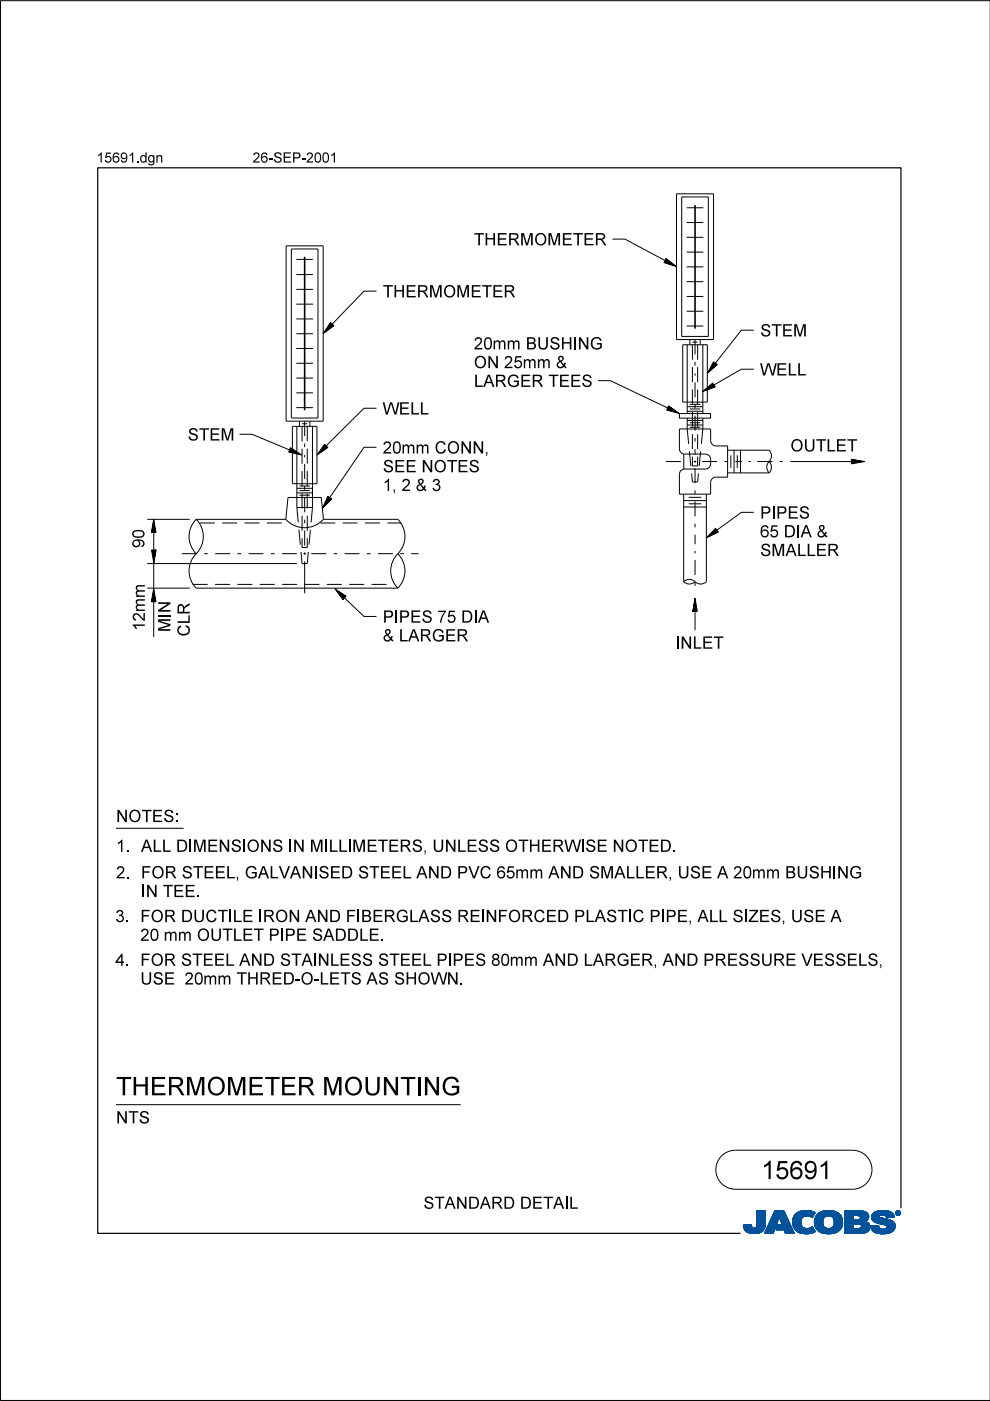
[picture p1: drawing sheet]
<svg xmlns="http://www.w3.org/2000/svg" width="210mm" height="297mm" viewBox="0 0 210 297" stroke-linecap="round" stroke-linejoin="round" font-family="sans-serif">
<defs><g id="words">
<g font-size="4">
<text x="24.6" y="232.2">TH</text>
<text x="31.8" y="232.2">ERM</text>
<text x="43.8" y="232.2">OM</text>
<text x="52.5" y="232.2">ETER M</text>
<text x="72.9" y="232.2">OUN</text>
<text x="89.6" y="232.2">N</text>
<text x="93.5" y="232.2">G</text>
<text x="161.4" y="250">15691</text>
</g>
<g font-size="2.6">
<text x="100.5" y="52">TH</text>
<text x="105.3" y="52">ERM</text>
<text x="113.3" y="52">OM</text>
<text x="119" y="52">ETER</text>
<text x="81.2" y="63.1">TH</text>
<text x="85.9" y="63.1">ERM</text>
<text x="93.9" y="63.1">OM</text>
<text x="99.7" y="63.1">ETER</text>
<text x="161.2" y="71.3">STEM</text>
<text x="100.5" y="74.1">20mm BUSH</text>
<text x="121.5" y="74.1">I</text>
<text x="125" y="74.1">G</text>
<text x="100.5" y="82">LARGER TEES</text>
<text x="100.5" y="78.1">ON</text>
<text x="106.9" y="78.1">25mm &amp;</text>
<text x="161.2" y="79.6">W ELL</text>
<text x="81.2" y="87.9">W ELL</text>
<text x="39.8" y="93.4">STEM</text>
<text x="167.6" y="95.7">OUTLET</text>
<text x="81.2" y="100.1">SEE N</text>
<text x="81.2" y="96.2">20mm CON</text>
<text x="91.9" y="100.1">OTES</text>
<text x="100.1" y="96.2">N</text>
<text x="102.7" y="96.2">,</text>
<text x="81.2" y="104.1">1,2&amp; 3</text>
<text x="161.2" y="113.9">65DI</text>
<text x="161.2" y="110">PI</text>
<text x="164.6" y="110">PES</text>
<text x="169.8" y="113.9">A &amp;</text>
<text x="30.6" y="116.2" transform="rotate(-90 30.6 116.2)">90</text>
<text x="161.2" y="117.9">SM</text>
<text x="166.6" y="117.9">ALLER</text>
<text x="30.7" y="133.7" transform="rotate(-90 30.7 133.7)">12mm</text>
<text x="36.1" y="134" transform="rotate(-90 36.1 134)">MIN</text>
<text x="40.2" y="135" transform="rotate(-90 40.2 135)">CLR</text>
<text x="81.2" y="136">&amp; LARGER</text>
<text x="81.2" y="132">PI</text>
<text x="84.5" y="132">PES 75DI</text>
<text x="101.3" y="132">A</text>
<text x="143.2" y="137.5">I</text>
<text x="146.8" y="137.5">LET</text>
<text x="24.6" y="174.3">N</text>
<text x="27.2" y="174.3">OTES:</text>
<text x="24.6" y="180.6">1. ALLDI</text>
<text x="40.9" y="180.6">M</text>
<text x="43.9" y="180.6">EN</text>
<text x="48.9" y="180.6">SI</text>
<text x="52.3" y="180.6">ON</text>
<text x="62.1" y="180.6">N</text>
<text x="65.7" y="180.6">M</text>
<text x="69.7" y="180.6">L</text>
<text x="74.7" y="180.6">M</text>
<text x="77.7" y="180.6">ETERS,UN</text>
<text x="96.9" y="180.6">LESS OTH</text>
<text x="114.7" y="180.6">ERW I</text>
<text x="124.1" y="180.6">SE N</text>
<text x="132.5" y="180.6">OTED.</text>
<text x="24.6" y="186.2">2. FOR STEEL,GALVAN</text>
<text x="29.9" y="190.2">I</text>
<text x="34.5" y="190.2">TEE.</text>
<text x="66.5" y="186.2">I</text>
<text x="67.5" y="186.2">SED STEELAN</text>
<text x="93.3" y="186.2">D PVC 65mm AN</text>
<text x="121.3" y="186.2">D SM</text>
<text x="130.3" y="186.2">ALLER,USE A 20mm BUSH</text>
<text x="176.4" y="186.2">I</text>
<text x="180" y="186.2">G</text>
<text x="24.4" y="195.5">3. FOR DUCTIE I</text>
<text x="49.3" y="195.5">L</text>
<text x="55.7" y="195.5">RON</text>
<text x="64.7" y="195.5">AN</text>
<text x="69.7" y="195.5">D FI</text>
<text x="76.5" y="195.5">BERGLASS REI</text>
<text x="102.9" y="195.5">N</text>
<text x="105.5" y="195.5">FORCED PLASTI</text>
<text x="134.1" y="195.5">C PI</text>
<text x="141.1" y="195.5">PE,ALLSI</text>
<text x="158.7" y="195.5">ZES,USE A</text>
<text x="29.7" y="199.5">20mm OUTLET PI</text>
<text x="60.3" y="199.5">PE SADDLE.</text>
<text x="24.4" y="204.8">4. FOR STEELAN</text>
<text x="29.7" y="208.7">USE 20mm TH</text>
<text x="54.9" y="208.7">RED-</text>
<text x="55.7" y="204.8">D STAI</text>
<text x="63.7" y="208.7">O- ETS AS SH</text>
<text x="67.3" y="204.8">N</text>
<text x="67.7" y="208.7">L</text>
<text x="69.9" y="204.8">LESS STEELPI</text>
<text x="88.5" y="208.7">OW N</text>
<text x="95.9" y="204.8">PES 80mm AN</text>
<text x="97.3" y="208.7">.</text>
<text x="120.1" y="204.8">D LARGER,AN</text>
<text x="145.5" y="204.8">D PRESSURE VESSELS,</text>
<text x="24.6" y="238.2">N</text>
<text x="27.2" y="238.2">TS</text>
<text x="89.8" y="256.3">STAN</text>
<text x="99.2" y="256.3">DARD DETAI</text>
<text x="120.6" y="256.3">L</text>
</g>
<g font-size="2.2">
<text x="20.5" y="34.5">15691.</text>
<text x="29.6" y="34.5">dgn</text>
<text x="53.6" y="34.5">26-</text>
<text x="57.9" y="34.5">SEP- 001</text>
<text x="64.9" y="34.5">2</text>
</g>
</g></defs>
<g fill="none" stroke="#00539a" stroke-width=".21">
<path d="M157.6 259.8h1.7M157.6 259.9h1.7M157.6 259.9l1.7 .1M157.6 260h1.8M158.1 259.7h1.2M159.3 259.7h-1.7l.1 .7M159.3 259.7h-.9M159.3 259.7l.1 .3M159.4 260l.1 .3M160.4 260l-.2 .3h2M160.5 259.6h1.8M160.5 259.6l-.1 .4"/>
<path d="M160.5 259.7h1.8M160.5 256.7v2.9M160.5 256.9h1.8M160.5 257.5h1.8M160.5 256.7h1.8v2.7M160.5 256.8h1.8M160.5 256.8l1.8 .1M160.5 256.9l1.8 .1M160.5 257h1.8M160.5 257.1h1.8M160.5 257.2h1.8M160.5 257.2l1.8 .1"/>
<path d="M160.5 257.3h1.8M160.5 257.4h1.8M160.5 257.4l1.8 .1M160.5 257.6h1.8M160.5 257.6l1.8 .1M160.5 257.7h1.8M160.5 257.8h1.8M160.5 257.9h1.8M160.5 258h1.8M160.5 258.1h1.8M160.5 258.1l1.8 .1M160.5 258.2h1.8"/>
<path d="M160.5 258.3h1.8M160.5 258.3l1.8 .1M160.5 258.4h1.8M160.5 258.5h1.8M160.5 258.5l1.8 .1M160.5 258.6h1.8M160.5 258.6l1.8 .1M160.5 258.7h1.8M160.5 258.8h1.8M160.5 258.9h1.8M160.5 259h1.8M160.5 259.1h1.8"/>
<path d="M160.5 259.2h1.8M160.5 259.3h1.8M160.5 259.8h1.8M162.2 260h-1.8M162.2 259.9v.3M162.2 259.9h-1.8M162.2 259.8h-1.7M162.3 259.4l-.1 .5M162.3 259.4v-2.7h-1.8v2.9M162.3 259.5h-1.8M162.3 259.6h-1.8M162.3 256.7l-1.8 .1"/>
<path d="M162.3 259.4h-1.8M163.7 258.1h3.1M163.7 258h3.1M163.7 257.9h3M163.8 257.8h2.9M163.8 257.7h2.9M163.8 257.7h2.8M163.9 257.6h2.7M163.9 257.5h2.7M164 257.4h2.5M164 257.3h2.5M164.1 257.2h2.3"/>
<path d="M164.1 257.1h2.3M164.1 257h2.3M164.2 257h2.1M164.2 256.9h2.1M164.2 256.8h2.1M164.3 256.7h1.9l2.2 4.8h-1.9l-.3-.8h-1.7l.4-1h1l-.7-1.7-1.3 3.5h-1.8zM164.5 260h-1.7M164.5 259.9l-1.7 .1M164.5 259.9h-1.7M164.5 259.8l-1.7 .1M164.6 259.8h-1.7M164.6 259.7l-1.7 .1"/>
<path d="M164.6 259.7h-1.7M164.6 259.6h-1.7M164.6 259.5l-1.6 .1M164.7 259.5h-1.7M164.7 259.4l-1.7 .1M164.7 259.4h-1.7M164.7 259.3l-1.6 .1M164.7 259.3h-1.6M164.8 259.2l-1.7 .1M164.8 259.2h-1.7M164.8 259.1l-1.6 .1M164.8 260h2.9"/>
<path d="M164.8 259.1h-1.6M164.8 259.9h2.9M164.8 259l-1.6 .1M164.9 259.9h2.7M164.9 259h-1.7M164.9 259.8h2.7M164.9 258.9h-1.6M164.9 258.8h-1.6M164.9 259.7h2.7M164.9 259.7l-.4 1 3.6 .1M165 258.7h-1.6M165 258.6l-1.6 .1"/>
<path d="M165 258.6h-1.6M165 258.5l-1.6 .1M165 258.5h-1.6M165.1 258.4l-1.6 .1M165.1 258.4h-1.6M165.1 258.3l-1.6 .1M165.1 258.3h-1.6M165.1 258.2l-1.5 .1M165.1 258.2h-1.5M165.2 258.1l-1.6 .1M165.2 258.1h-1.6M165.2 258l.7 1.7h-1"/>
<path d="M165.2 258l.7 1.7M165.3 258.1h1.5M165.3 258.1l1.6 .1M165.3 258.2h1.6M165.3 258.2l1.6 .1M165.3 258.3h1.6M165.4 258.3l1.6 .1M165.4 258.4h1.6M165.4 258.4l1.6 .1M165.4 258.5h1.6M165.4 258.5l1.7 .1M165.4 258.6h1.7"/>
<path d="M165.5 258.6l1.6 .1M165.5 258.7h1.6M165.5 258.8h1.7M165.5 258.9h1.7M165.6 258.9h1.6M165.6 259h1.7M165.6 259l1.7 .1M165.6 259.1h1.7M165.6 259.1l1.7 .1M165.7 259.2h1.7M165.7 259.2l1.7 .1M165.7 259.3h1.7"/>
<path d="M165.7 259.3l1.7 .1M165.7 259.4h1.7M165.8 259.4l1.7 .1M165.8 259.5h1.7M165.8 259.5l1.7 .1M165.8 259.6h1.7M166.2 256.7l2.2 4.8M166.2 256.8l-1.9-.1-2.2 4.8h1.8l1.3-3.5M168 258.9l.4 1.5M168 258.9h1.8M168 259h1.8M168 259.1h1.8"/>
<path d="M168 259.2h1.8M168 259.2l1.8 .1M168 259.3h1.8M168 259.3l1.8 .1M168.1 259.4h1.8M168.1 259.5h1.7M168.1 259.4l1.7 .1M168.1 259.5l1.8 .1M168.1 259.6h1.8M168.1 259.7h1.8M168.1 259.7l1.8 .1M168.1 259.8h1.8"/>
<path d="M168.1 259.8l1.8 .1M168.2 260h1.8M168.2 259.9h1.8M168.3 258l-.3 .9M168.9 257.3l-.6 .7M169.1 257.1h3.6M169.2 257h3.4M169.4 256.9h3.1M169.5 256.9h2.9M169.8 256.8h2.4M169.8 259.1a1.33 1.33 0 0 0 .8 1.4 1.33 1.33 0 0 0 1.5-.3l.2-.1M169.8 259.1h-1.8"/>
<path d="M169.8 259l-1.8 .1M169.9 258.8l-1.9 .1M169.9 258.8h-1.9M169.9 258.7h-1.9M169.9 258.6h-1.8M169.9 258.6l-1.9 .1M169.9 258.5l-1.8 .1M169.9 258.5h-1.8M169.9 258.4l-1.8 .1M170 258.4h-1.9M170 258.4l-.2 .7M170 258.3l-1.8 .1"/>
<path d="M170 258.3h-1.8M170 258.2l-1.8 .1M170.1 258.2h-1.9M170.1 258.1l-.1 .3M170.1 258.1l-1.9 .1M170.2 258.1h-2M170.3 258h-2.1M170.3 256.7l-1.4 .5M170.3 256.7h1.5M170.3 256.7a4 4 0 0 1 2.5 .4M170.4 258h-2.1M170.4 257.9h-2.1"/>
<path d="M170.6 257.8l-2.3 .1M170.6 257.9l-.5 .2M170.8 257.8h-2.5M171.4 257.8h1M171.5 256.7l-1.7 .1M171.5 256.7l.6 .1M171.7 257.8h.7M171.8 257.9h.6M171.9 258h.4M172.1 258.1h.2M172.2 258.1h.1M172.3 258h-.3"/>
<path d="M172.4 257.7l-4 .1M172.5 257.7h-4.1M172.5 257.6l-4 .1M172.5 257.6h-4M172.6 257h-3.3M172.6 257.5l-4.1 .1M172.6 257.5h-4M172.6 257.4l-4 .1M172.7 257.4h-4M172.7 259h1.8M172.7 259.2h1.8M172.7 259.3h1.8"/>
<path d="M172.7 259.3l1.8 .1M172.7 259.4h1.8M172.7 257.3l-3.9 .1M172.7 259.5h1.8M172.7 259.5l1.8 .1M172.7 259.6h1.8M172.7 259.7h1.8M172.7 258.6h1.8M172.7 257.3h-3.9M172.8 259.8h1.8M172.8 257.2l-3.9 .1M172.8 259.9h1.8"/>
<path d="M172.8 259.9l.3 .6M172.8 259.8l1.8 .1M172.8 259.9l1.8 .1M172.8 257.2h-3.9M172.8 260h1.8M172.8 257.1l-.6 1.1a1.75 1.75 0 0 0-1.6-.3M172.9 257.1l-3.9 .1M173 257.8h2.3M173 257.8l-.3 1.3h1.8M173 257.8h5.3M173.1 257.7h5.2M173.1 257.7h5.1"/>
<path d="M173.1 257.6h5.1M173.2 257.6h4.9M173.2 257.5h4.8M173.4 257.4h4.6M173.4 257.4h4.5M173.5 257.3h4.4M173.6 257.2l4.2 .1M173.6 257.2h4.1M173.7 257.1l4 .1M173.8 257.1h3.8M173.9 257h3.5M174 257h3.3"/>
<path d="M174.1 256.9h3.2M174.2 256.9h2.8M174.4 256.8h2.6M174.5 259h-1.8M174.5 259.2a1.15 1.15 0 0 0 1.3 1.3M174.5 259.2l-1.8-.1 .1 .8M174.5 258.9l-1.8 .1M174.5 258.9h-1.8M174.5 258.8l-1.8 .1M174.5 258.7l-1.8 .1M174.5 258.7h-1.8M174.5 258.6l-1.8 .1"/>
<path d="M174.5 258.5l-1.8 .1M174.6 258.5h-1.9M174.6 256.8h1.9M174.6 258.4l-.1 .8M174.6 258.4h-1.8M174.6 258.4l-1.9 .1M174.6 258.3l-1.8 .1M174.6 258.3h-1.8M174.7 258.2h-1.9M174.7 258.1l-.1 .3M174.8 258.1l-2 .1M174.8 258.1h-1.9"/>
<path d="M174.9 256.7a3.2 3.2 0 0 1 3.6 1.4l.1 .8-.1 1.1M174.9 258l-1.9 .1M175 258h-2M175.1 257.9l-.4 .2M175.1 257.9h-2.1M175.2 257.9h-2.2M175.3 257.8l-.2 .1M175.5 256.7h.7M175.7 257.8h-.4M175.7 257.8l.6 .1M176 257.8h2.4M176.2 257.9h2.2"/>
<path d="M176.3 257.9l.5 .5M176.4 258h2M176.4 256.7h-1.5a2.68 2.68 0 0 0-1.9 1.1M176.5 258l2 .1M176.5 258.1h2M176.6 258.1h1.9M176.6 258.2h1.9M176.7 258.2l1.8 .1M176.7 258.3h1.8M176.7 258.3l1.9 .1M176.7 259.9h1.8M176.7 258.4h1.9"/>
<path d="M176.8 258.4l.1 .5M176.8 258.4l1.8 .1M176.8 258.5h1.8M176.8 258.6h1.8M176.9 259.4h1.8M176.9 259.2l1.8 .1M176.9 259.1h1.8M176.9 259.2h1.8M176.9 258.9v.3M176.9 259.2a1.11 1.11 0 0 1-1.1 1.3M176.9 259h1.8M176.9 258.9h1.8"/>
<path d="M176.9 258.8h1.7M176.9 258.8l1.8 .1M176.9 258.7h1.7M176.9 259.3h1.8M176.9 259.3l1.8 .1M178 257.4l-4.7 .1M178.4 257.9h-2.1l.5 .5M178.5 259.7l-1.7 .1M178.5 259.8l-1.8 .1M178.5 259.8h-1.7M178.5 260l-.2 .5M178.5 259.9l-1.8 .1"/>
<path d="M178.5 260h-1.8M178.6 259.7h-1.8M178.6 258.5l-1.8 .1M178.6 259.6h-1.8M178.6 259.5l-1.8 .1M178.6 259.5h-1.8M178.7 259.4h-1.8M179.1 259.7h1.8M179.1 259.5h5.2M179.1 256.9h4.4M179.1 257.5h5M179.1 256.8h4"/>
<path d="M179.1 256.8h3.4M179.1 257h4.5M179.1 257.1h4.7M179.1 257.1l4.7 .1M179.1 257.2h4.8M179.1 257.2l4.8 .1M179.1 257.3h4.8M179.1 257.3l4.9 .1M179.1 257.4h4.9M179.1 257.4l5 .1M179.1 257.6h5M179.1 257.6l5 .1"/>
<path d="M179.1 257.7h5M179.1 257.7l1.8 .1M179.1 257.8h1.8M179.1 257.9h1.8M179.1 258h1.8M179.1 258.1h1.8M179.1 258.2h1.8M179.1 258.3h1.8M179.1 258.4h1.8M179.1 258.5h1.8M179.1 258.5l1.8 .1M179.1 258.6h4.8"/>
<path d="M179.1 258.7h4.7M179.1 258.7h4.6M179.1 258.8h4.5M179.1 258.9h4.5M179.1 258.9h4.3M179.1 259h4.4M179.1 259l4.5 .1M179.1 259.1h4.6M179.1 259.1l4.7 .1M179.1 259.2h4.8M179.1 259.2l4.9 .1M179.1 259.3h5"/>
<path d="M179.1 259.3l5.1 .1M179.1 259.4h5.1M179.1 259.4l5.1 .1M179.1 259.5l1.8 .1M179.1 259.6h1.8M179.1 259.8h1.8M179.1 259.9h1.8M179.1 260h1.8M180.9 257.7v.9M181.8 259.5h-.9v1v-1M181.8 259.5h.2M181.8 259.5l.8 .3"/>
<path d="M182.1 257.7l2.1 .1M182.2 257.8h2M182.2 259.5l2.1 .1M182.3 258.5h1.7M182.3 258.5l-1.4 .1M182.3 257.9h1.9M182.4 257.9h1.8M182.4 257.9v.1M182.4 257.9l-.4-.2h-1.1v.9M182.4 258h1.8M182.4 258v.3M182.4 258.3l-.1 .2"/>
<path d="M182.4 259.6h1.9M182.4 258.1h1.8M182.4 258.1l1.8 .1M182.4 258.2h1.8M182.5 259.7h1.9M182.5 256.9l1.1 .1M182.5 259.7l1.9 .1M182.6 259.8h1.8M182.6 259.8v.4l-.2 .2M182.7 259.9h1.7M182.9 256.8h-3.8v4.7M183.3 256.9l-4.2-.1v4.7"/>
<path d="M183.6 257l.4 .4M183.9 259.2l.2 .2M184 258.5l-2.1 .1M184 258.5h-1.8M184 257.4l.1 .2M184.1 258.4l-.8 .6 .6 .2M184.1 258.4h-1.8M184.1 258.3l-1.7 .1M184.1 258.3h-1.7M184.1 257.6l.1 .6M184.1 258.2l-1.7 .1M184.1 259.4l.3 .5v.6"/>
<path d="M184.2 258.2l-.1 .2M184.2 258h-1.8M184.4 259.9h-1.7M184.5 260h-1.8M184.6 259.9v.2M184.6 259.9h1.7M184.6 260h1.7M184.8 258.1h1.7M184.8 258l.2 .7M184.8 258h1.7M184.8 258.3h2.5M184.8 258.3l2.8 .1"/>
<path d="M184.8 258.1l1.8 .1M184.8 258.2h2M184.8 258.4h3M184.8 258.4l3.2 .1M184.9 258.2l2.1 .1M184.9 257.6h4.6M184.9 258.5h3.4M184.9 258.5l3.6 .1M184.9 258.6h3.7M184.9 257.5h4.5M185 257.5h4.4M185 258.6l3.7 .1"/>
<path d="M185 258.7h3.9M185 258.7l.6 .4M185 257.4h4.3M185 257.4h4.4M185.1 258.7l3.9 .1M185.1 258.8h.7M185.1 257.3h4.1M185.2 258.9h.6M185.2 258.9l4.1 .1M185.3 257.2h3.9M185.3 259h4M185.3 257.1l3.8 .1"/>
<path d="M185.4 257.1h3.7M185.4 259l4 .1M185.5 257h3.5M185.5 259.1h4M185.6 259.1l3.9 .1M185.6 259.1l.5 .2M185.7 259.2h3.9M185.7 256.9h3M185.8 259.2l3.8 .1M185.8 258.9h3.4M185.9 258.8h3.2M185.9 256.8h2.7"/>
<path d="M185.9 256.8l-.8 .5-.3 .7M185.9 256.8l.7-.1a3.3 3.3 0 0 1 2.7 .6h-4.2M186 259.3h3.6M186.1 256.8h2.3M186.1 259.4h3.6M186.1 259.3l1.5 .4 .4 .2M186.3 259.8l-.5 .1M186.3 259.8l-1.7 .1M186.3 259.8v.3M186.3 259.4h3.4M186.4 257.9h-1.6M186.4 257.9l.1 .1"/>
<path d="M186.5 257.9h-1.7M186.5 257.8h-1.7M186.5 258v.1M186.5 257.8l-.1 .1M186.5 257.7h-1.6M186.5 259.4l3.2 .1M186.5 258.1l.1 .1M186.6 257.6l-1.7 .1M186.6 258.2l.4 .1M186.7 256.7h.8M186.7 259.5h3M186.9 257.6h-2"/>
<path d="M186.9 259.5l2.9 .1M187 258.3l1.7 .4 .9 .6M187.2 259.6h2.6M187.4 259.7h2.4M187.4 257.6h2.1M187.6 257.6l1.9 .1M187.6 259.7h2.2M187.6 257.7h2M187.7 257.7a1.07 1.07 0 0 0-1.2 .1M187.7 257.7l.1 .1M187.7 257.8h1.9M187.8 257.8h1.7"/>
<path d="M187.8 256.7h-1.3M187.8 257.8l.1 .4 1.1-.1M187.8 257.9h1.7M187.8 257.9h1.8M187.9 258h1.7M187.9 258l1.7 .1M187.9 258.1h1.7M187.9 259.9h1.9M188 259.9l.1 .2M188 260h1.8M188.1 257h-2.6M188.2 257h.6"/>
<path d="M188.7 256.9h-2.9M189.3 257.3l.3 .8-1.7 .1M189.6 259.3l.2 .4v.6M189.8 259.9l-1.8 .1M189.8 259.8h-2.1M189.8 259.8h-1.9M189.9 257.2v.1M189.9 257.1h.1M189.9 257.2h.1M189.9 257.3h.1M189.9 257.3l.2 .3M190 257.4h.1"/>
<path d="M190 257.4l.1 .1M190 257.5h.2M190 257.2v.1M190 257.2l.2 .3M190 257.3l.2 .2M190 257.1h-.1M190 257h-.1M190.1 257h-.2M190.1 257.5l.2 .1M190.1 256.9h-.1M190.1 257.6h.6M190.2 256.8l-.1 .1"/>
<path d="M190.2 257.5l.2 .1M190.2 257.5l-.1 .1M190.2 257.6h.4M190.2 256.9h.4M190.2 256.9h.4l-.1 .3 .2 .3-.3-.3-.2 .3zM190.2 256.9v.6l.1-.3 .3 .3M190.2 257h.4M190.2 257.1h.1M190.2 257.1h.5M190.2 257.2h.5M190.2 257.2l.3 .1M190.2 257.3h.1"/>
<path d="M190.2 257.4h.1M190.2 257.4l.1 .1M190.2 256.8h-.1M190.3 257h.2v.1l-.2 .1zM190.3 257v.2M190.3 257h-.1M190.4 257.2l.2 .3M190.4 257.6h.1M190.4 256.8h-.2l-.2 .4M190.4 256.7a.5 .5 0 0 1 .5 .5 .5 .5 0 0 1-.5 .5M190.4 256.8l.4 .2v.2M190.4 256.7a.5 .5 0 0 0-.5 .5 .5 .5 0 0 0 .5 .5l-.3-.1"/>
<path d="M190.4 256.8l.3 .1 .1 .3M190.4 256.7l-.4 .2-.1 .3M190.4 256.7v.1M190.4 257.6v.1M190.4 256.7l.3 .1 .2 .4M190.4 257h-.1l.1 .2M190.4 257l.2 .1-.2 .1M190.4 257h.1M190.5 257.3h.1M190.5 257.3l.1 .1M190.5 257.2l.2 .3M190.5 257.4h.1"/>
<path d="M190.5 257.1h.2M190.5 257.4l.2 .1M190.5 257l-.1 .2M190.5 256.7h-.3M190.6 257.5h.2M190.6 256.8h.1M190.6 257.1l-.1 .1M190.7 257.1h-.1M190.7 257.1l-.2 .1M190.7 257.1l-.5-.2v.6l.1-.3M190.7 257h-.1M190.7 256.8l.1 .1"/>
<path d="M190.7 256.8h-.6M190.7 256.9h.2M190.8 257h.1M190.8 257.6h-.2M190.8 257.2v.2l-.4 .2M190.8 257.2l-.1 .3-.3 .1M190.8 257.1h.1M190.8 257.2h.1M190.9 257.4l-.2 .1M190.9 257.4h-.1M190.9 257.3l-.1 .1M190.9 257.3h-.1"/>
<path d="M190.9 257.2h.1M190.9 257.2l-.1 .3-.4 .2M190.9 257.1h-.1M157.7 260.1h1.7M157.7 260l1.7 .1M157.7 260.2h1.8M157.7 260.2l1.8 .1M157.7 260.3h1.8M157.7 260.3l1.9 .1M157.7 260.4h4.4M157.7 260.4l.4 .5M157.7 260.4l4.4 .1"/>
<path d="M157.8 260.5h4.3M157.8 260.6h4.3M157.8 260.7h4.2M157.9 260.7h4.1M157.9 260.8h4M158 260.8h3.9M158 260.9h3.9M158.1 260.9h3.3M158.1 261h3.6M158.2 261h3.5M158.3 261.1h3.2M158.4 261.2h3.1"/>
<path d="M158.5 261.2h2.9M158.6 261.3h2.7M158.7 261.4h2.4M158.8 261.4h2.1M159.1 261.5h1.6M159.5 260.3l.3 .1 .4-.1M159.7 261.5h.7M160.9 261.4h.1M161.5 260.9h.2M161.6 261.1h-3.3M162.1 260.3l-2 .1M162.2 260.2l-1.9 .1"/>
<path d="M162.2 260.2a2.25 2.25 0 0 1-2.8 1.3l-.9-.2-.4-.4M162.2 260.2h-1.9M162.2 260.1l-1.8 .1M162.2 260.1h-1.8M162.2 260l-1.8 .1M164 261.4h-1.9M164 261.3l-1.9 .1M164 261.3h-1.8M164 261.2l-1.8 .1M164 261.2h-1.8M164.1 261.1l-1.9 .1M164.1 261.1h-1.8"/>
<path d="M164.1 261l-1.8 .1M164.1 261h-1.8M164.1 260.9l-1.8 .1M164.2 260.9h-1.8M164.2 260.8l-1.8 .1M164.2 260.8h-1.8M164.2 260.7l-1.8 .1M164.2 260.7h-1.7M164.2 260.6l-1.7 .1M164.3 260.6h-1.8M164.3 260.5h-1.8M164.3 260.4l-1.7 .1"/>
<path d="M164.3 260.4h-1.7M164.3 260.3l-1.7 .1M164.4 260.3h-1.8M164.4 260.2l-1.7 .1M164.4 260.2h-1.7M164.4 260.1l-1.7 .1M164.4 260.1h-1.7M164.5 260l-1.8 .1M164.5 260.7h3.5M164.6 260.7h3.4M164.6 260.6h3.4M164.6 260.5h3.4"/>
<path d="M164.6 260.5h3.3M164.6 260.4h3.3M164.7 260.4h3.2M164.7 260.3h3.2M164.7 260.3h3.1M164.7 260.2h3.1M164.8 260.1h3M164.8 260.1h2.9M166.3 260.8h1.8M166.3 260.8l1.8 .1M166.3 260.9h1.8M166.3 260.9l1.8 .1"/>
<path d="M166.3 261h1.9M166.3 261l1.9 .1M166.4 261.1h1.8M166.4 261.1l1.8 .1M166.4 261.2h1.9M166.4 261.2l1.9 .1M166.4 261.3h1.9M166.5 261.3l1.8 .1M166.5 261.4h1.9M166.5 261.5h1.9M166.5 261.5l-.3-.8 .3 .8h1.9M168.2 260l1.9 .1"/>
<path d="M168.2 260.1h1.9M168.2 260.1l1.9 .1M168.2 260.2h2M168.3 260.2l2 .1M168.3 260.3h2.1M168.3 260.3l2.2 .1M168.3 260.4h2.5M168.4 260.4l.6 .7M168.4 260.4l4.1 .1M168.5 260.5h4M168.5 260.6h4M168.6 260.7h4"/>
<path d="M168.6 260.7l4 .1M168.7 260.8h3.9M168.7 260.8l4 .1M168.8 260.9h3.9M168.9 260.9l3.8 .1M168.9 261h3.9M169 261l3.8 .1M169 261.1h3.9M169 261.1a4.2 4.2 0 0 0 3.8 0M169.1 261.1h3.8M169.2 261.2h3.5M169.3 261.3h3.2"/>
<path d="M169.5 261.4h2.8M169.6 261.4h2.6M170 261.5h2M170.6 261.6h.4M171.5 260.4h.9M171.6 260.4h.8M171.8 261.5h-1.5M171.8 260.3h.6M172 260.3h.3M172 260.2h.3M172.1 260.2h.2M172.2 260.1h.1"/>
<path d="M172.3 260.1l.6 1M172.6 261.2l-3.3 .1M172.8 260.1h1.9M172.9 260.1l1.9 .1M172.9 260.2h1.9M172.9 260.2l2 .1M172.9 260.3h2.2M173 260.3l2.1 .1M173 260.4h2.4M173 260.4h5.3M173.1 260.5h5.2M173.1 260.5l.7 .6 .8 .4"/>
<path d="M173.1 260.6h5.2M173.2 260.6h5M173.3 260.7h4.9M173.3 260.7h4.8M173.3 260.8h4.7M173.4 260.9h4.5M173.5 260.9h4.4M173.5 261h4.3M173.6 261h4.2M173.7 261.1h4M173.8 261.1h3.8M173.8 261.2h3.7"/>
<path d="M174 261.2h3.4M174.2 261.4h2.9M174.3 261.4h2.7M175.1 261.5h1.4M175.3 261.6h.4M176.6 260.2h1.9M177 261.4l-1 .2-1.4-.1h2.2M177.3 261.3h-3.3M178.1 260.8h-4.8M178.3 260.5l-.6 .6-.7 .3M178.3 260.4h-2.2M178.4 260.3l-2.2 .1"/>
<path d="M178.4 260.3h-2l-.6 .2M178.5 260.2l-2.1 .1M178.5 260.2h-2M178.5 260.1h-1.9M178.5 260l-1.9 .1M179.1 261.5h3.4M179.1 260.1h1.8M179.1 260.1l1.8 .1M179.1 260.2h1.8M179.1 260.2l1.8 .1M179.1 260.3h1.8M179.1 260.4h1.8"/>
<path d="M182.3 260.4h2.1M182.4 260.4h2M182.4 260.4l-.6 .1M183.1 261.4l-4 .1M183.4 261.3l-4.3 .1M183.5 261.3h-4.4M183.7 261.3h-.1M183.7 261.2l-4.6 .1M183.8 261.2h-4.7M183.9 261.1l-4.8 .1M184 261.1h-4.9M184 261l-4.9 .1"/>
<path d="M184.1 261l-.8 .4-1.1 .1M184.1 261h-5M184.1 260.9l-5 .1M184.2 260.9h-5.1M184.2 260.8l-5.1 .1M184.3 260.8h-5.2M184.3 260.7l-5.2 .1M184.3 260.7h-5.2M184.4 260.6l-5.3 .1M184.4 260.6h-5.3M184.4 260.5h-5.3M184.4 260.5l-.3 .5"/>
<path d="M184.4 260.4l-5.3 .1M184.5 260l-1.8 .1M184.5 260.2l-2 .1M184.5 260.3h-2M184.5 260.1h-1.9M184.5 260.2h-1.9M184.6 260l1.7 .1M184.6 260.1l.1 .3M184.6 260.1h1.8M184.6 260.2h1.8M184.6 260.1l1.8 .1M184.6 260.2l1.8 .1"/>
<path d="M184.7 260.3h1.8M184.7 260.3l1.8 .1M184.7 260.4a2.52 2.52 0 0 0 2.7 1.2M184.7 260.4h1.9M184.7 260.5h2M184.7 260.5h2.1M184.8 260.6h2.1M184.8 260.6h4.8M184.8 260.7h4.7M184.9 260.8h4.6M184.9 260.8h4.5M185 260.9h4.4"/>
<path d="M185.1 260.9h4.3M185.1 261h4.3M185.2 261.1h4M185.2 261.1h3.9M185.3 261.2h3.7M185.4 261.2h3.5M185.5 261.3h3.4M185.7 261.3h3.1M185.8 261.4h2.7M185.9 261.5h2.4M186.3 260.1a1.08 1.08 0 0 0 1.4 .5M186.4 261.5h1.6"/>
<path d="M186.6 261.6h.9M188 260.4h1.8M188 260.4l-.3 .2M188.1 260.3h1.7M188.1 260.1l-.1 .3M188.1 260.2h1.7M188.3 261.5l-.9 .1M188.9 261.3l-.6 .2M189.3 261.1h-4.1M189.4 260.9l-.5 .4M189.6 260.7h-4.8M189.7 260.6h-2"/>
<path d="M189.7 260.5h-1.9M189.7 260.5h-1.8M189.7 260.4h-1.7M189.7 260.3h-1.6M189.8 260.2h-1.7M189.8 260.3l-.4 .6M189.8 260.1h-1.7M189.8 260h-1.7"/>
<circle cx="190.4" cy="257.2" r=".51"/>
<circle cx="190.4" cy="257.2" r=".42"/>
</g>
<g fill="none" stroke="#000" stroke-width=".21">
<path d="M210 .1h-209.9v296.8h209.9M60.7 52.1h7.8v37.2h-7.8zM61.8 52.8h5.6v35.8h-5.6zM62.8 55h3.6M62.8 58.2h3.6M129.9 50.7h2.6l9.1 4.9-.3-.1 .1-.2 .6 .5-.8-.3 .2-.4 1.1 .9-1.4-.5 .2-.6 1.6 1.3-2-.6 .3-.8 2.2 1.7-2.6-.8 .4-.9M143.4 41.1h7.9v30.9h-7.9zM144.5 41.8h5.7v29.5h-5.7zM145.6 59.7h3.5M145.6 56.6h3.5M145.6 53.5h3.5M145.6 50.3h3.5"/>
<path d="M145.6 47.2h3.5M145.6 44.1h3.5M62.8 77h3.6M62.8 73.9h3.6M62.8 70.8h3.6M62.8 67.6h3.6M62.8 64.5h3.6M62.8 61.4h3.6M70.4 68.7l-.4 .5 .1-.2 .2 .1-.7 .4 .5-.7 .3 .3-1.1 .8 .8-1.2 .6 .4-1.7 1.2 1.1-1.8 .7 .6-2.3 1.6 1.6-2.3 .7 .7M79.8 61.7h-2.6l-6.8 7M144.8 73.1h5.2v12.2h-5.2zM145.6 69.1h3.5"/>
<path d="M145.6 66h3.5M145.6 62.9h3.5M145.7 73.1v14.6M146.3 72v1.1M146.8 72.5h1.1M147.4 79.2v.5M148.5 72v1.1M149 73.1v14.6M159.8 70h-2.6l-6 7.6 .2-.3 .2 .1-.6 .5 .4-.8 .3 .3-1 .9 .7-1.3 .5 .3-1.5 1.4 .9-1.8 .8 .4-2.1 1.9 1.3-2.5 .8 .6M159.8 78.3h-2.6l-6.4 3.7 .2-.2 .1 .1-.7 .3 .6-.6 .3 .4-1.4 .5 1.2-.9 .4 .4-2 .7 1.6-1.3 .5 .7-2.6 .9 2.1-1.8 .5 .9M50.8 92.1h2.6l8.6 3.6-.2-.1v-.2l.7 .4-.9-.2 .1-.3 1.2 .7-1.4-.3 .1-.6 1.8 1.1-2.1-.4 .3-.9 2.3 1.6-2.7-.7 .4-.9M62 90.4h5.2v12.2h-5.2z"/>
<path d="M62.8 86.4h3.6M62.8 83.3h3.6M62.8 80.2h3.6M62.9 90.4v17.2h3.4v-17.2M63.5 89.3v1.1M64 89.8h1.1M65.7 89.3v1.1M69.2 94.5l-.5 .5 .1-.2 .2 .1-.7 .4 .5-.7 .4 .3-1.2 .8 .8-1.2 .6 .4-1.8 1.2 1.2-1.7 .7 .5-2.3 1.6 1.6-2.3 .7 .7M79.8 86.6h-2.6l-8 7.9M79.8 94.8h-2.6l-7.7 11.3 .1-.3 .2 .1-.5 .6 .3-.8 .4 .2-1 1 .6-1.3 .6 .2-1.5 1.5 .9-1.9 .7 .4-2 2 1.2-2.6 .8 .6M126.8 80.7h2.6l12.8 6.1-.3-.1v-.2l.7 .5-.8-.2 .1-.4 1.2 .8-1.4-.4 .1-.6 1.7 1.2-2-.5 .3-.8 2.2 1.6-2.6-.8 .4-.8M144 90.9h6.7v2.5a1.11 1.11 0 0 0 1.1 1.1h2.5v6.7h-2.5a1.11 1.11 0 0 0-1.1 1.1v2.5h-6.7l.1-4.3a1.1 1.1 0 0 1 1.1-1.1h4.4a1.1 1.1 0 0 0 1.1-1.1 1.72 1.72 0 0 0-.5-1.8l-.6-.2h-4.4a1.1 1.1 0 0 1-1.2-1.1z"/>
<path d="M144 87.7h6.7v1h-6.7zM145 96.2v3.2M145.7 86.2h3.3M145.7 87.2h3.3M145.7 89.1h3.3M145.7 90.1h3.3M145.7 88.7v2.2M146.3 85.7h2.2M146.3 86.7h2.2M146.3 89.6h2.2M146.3 90.6h2.2M147.1 97.9h.5"/>
<path d="M147.4 97.7v.4M149 88.7v2.2M154.3 95.5h8.8a1.7 1.7 0 0 1 0 2.4M155 96.5v2.7M155.6 95.5v4.8M156.3 96.5v2.7M157 95.5v4.8M163.1 97.9a1.7 1.7 0 0 1 0 2.4h-8.8M163.1 97.9a1.7 1.7 0 0 0 0 2.4M167.6 97.9h15.7M180.5 97.4v.9l2.8-.4-2.8-.5 .1 .8 2.1-.4-2.1-.3 .1 .6 1.5-.3-1.4-.2v.4l.9-.1-.8-.2v.2h.3h-.7M31.2 110.1h9"/>
<path d="M31.2 119.5h31.7M32.1 112.9h1l-.5-2.8-.5 2.8 .8-.1-.3-2.1-.4 2.1 .6-.1-.2-1.5-.3 1.4h.4l-.1-.9-.1 .8h.2l-.1-.3v.7M32.6 110.1v24.9M32.6 116.6v.7v-.3h.1l-.1 .8-.1-.9h.4l-.3 1.4-.2-1.5 .6-.1-.4 2.1-.3-2.1 .8-.1-.5 2.8-.5-2.8h1M41.6 117.4a5.2 5.2 0 0 0 0 7.3M41.6 110.1a5.2 5.2 0 0 0 0 7.3M41.6 110.1a5.2 5.2 0 0 1 0 7.3M41.6 110.1h19l.5-4.6h7l.5 4.6h15.7a5.2 5.2 0 0 1 0 7.3M62.9 103.5h3.4M62.9 104.5h3.4M63.5 103h2.2M63.5 104h2.2"/>
<path d="M63.5 105h2.2M64.4 117.4h.4M64.6 117.1v.5M64.6 119v6.8M68.6 110.1a5.4 5.4 0 0 1-8 0M84.3 117.4a5.2 5.2 0 0 1 0 7.3h-42.7M84.3 117.4a5.2 5.2 0 0 0 0 7.3M145 104.8v18.5M145 106.1h4.8M145 107.5h4.8M146 105.4h2.7M146 106.8h2.7"/>
<path d="M149.8 104.8v18.5M159.8 108.6h-2.6l-5.8 4.2 .2-.2 .2 .1-.7 .4 .6-.6 .2 .3-1.2 .6 1-1 .5 .4-1.9 .9 1.4-1.5 .6 .6-2.5 1.2 1.9-2 .6 .8M31.2 124.7h9M32.1 127.6h1l-.5-2.8-.5 2.8 .8-.1-.3-2.1-.4 2.1 .6-.1-.2-1.5-.3 1.4h.4l-.1-.9-.1 .8h.2l-.1-.3v.7M72.7 127.1l.7-.7-2.4-1.5 1.7 2.2 .5-.7-1.7-1.1 1.2 1.7 .3-.6-1.2-.8 .9 1.2 .2-.4-.7-.4 .5 .6 .1-.2-.3-.1 4.7 4.4h2.6M145 123.3a1.7 1.7 0 0 0 2.4 0M145 123.3a1.7 1.7 0 0 1 2.4 0M146.9 129.6h.9l-.4-2.8-.5 2.8 .8-.1-.4-2-.3 2 .6-.1-.3-1.4-.2 1.4 .4-.1-.1-.8-.2 .8 .2-.1v-.3v.7M147.4 123.3a1.7 1.7 0 0 0 2.4 0M147.4 126.8v6.8M24.6 175.6h14.3M24.6 234.2h73.1"/>
<path d="M153 245.1l1.3-.9 1.6-.3h24.8a4.1 4.1 0 0 1 4.2 4.1 4.1 4.1 0 0 1-4.2 4.1h-24.8a4.1 4.1 0 0 1-3.8-2.5 4.1 4.1 0 0 1 .9-4.5z"/>
</g>
<path d="M146.8 73.1v25.7M147.9 73.1v25.7M64 90.4v25.7M65.1 90.4v25.7M145.7 90.9l1.1 11.3M149 90.9l-1.1 11.3M42.4 110.9h18.9M62.9 107.6l1.1 11.9M66.3 107.6l-1.2 11.9M67.9 110.9h17.2M40.8 123.9h42.8" fill="none" stroke="#000" stroke-width=".21" stroke-dasharray="3.2 1.6" stroke-linecap="butt"/>
<path d="M64.6 54.4v32.6M147.4 43.5v26.2" fill="none" stroke="#000" stroke-width=".34"/>
<path d="M146.8 98.8h1.1M64 116.1h1.1M64 119.5h1.1M146.8 102.2h1.1" fill="none" stroke="#000" stroke-width=".21" stroke-dasharray="1.6 1.6" stroke-linecap="butt"/>
<g fill="none" stroke="#000" stroke-width=".21" stroke-dasharray="3.2 1.6 .8 1.6" stroke-linecap="butt">
<path d="M147.4 72v5.8M64.6 89.3v5.8M64.6 98.4v17.3M64.6 96.5v.5M141.2 97.9h4.6M147.4 81.1v15.3M147.4 99.2v16.2M148.9 97.9h8.4M158.7 97.9h.5M160.6 97.9h5.4M62.9 117.4h-25.7M64.6 117.4h.2"/>
<path d="M66 117.4h22.7M147.4 118.7v6.7M147.4 117.3v-.5"/>
</g>
<path d="M191 256.1v-220.5h-170.3v225.9h136.3" fill="none" stroke="#000" stroke-width=".25"/>
<g fill="#000">
<path d="M58.2 178.2a1.01 1.01 0 0 1 1.6 .5h-.3a.54 .54 0 0 0-.6-.5 .54 .54 0 0 0-.5 .7l.5 .2a.98 .98 0 0 1 1 .6 .99 .99 0 0 1-1 1 .99 .99 0 0 1-1-.9h.3a.62 .62 0 0 0 .7 .6 .62 .62 0 0 0 .6-.7l-.7-.3a.73 .73 0 0 1-.7-.4 .73 .73 0 0 1 .1-.8z" fill-rule="evenodd"/>
<path d="M72 178h.3v2.3h1.3v.3h-1.6z" fill-rule="evenodd"/>
<path d="M85 228.3h3.1v.5h-1.3v3.4h-.5v-3.4h-1.3z" fill-rule="evenodd"/>
</g>
<use href="#words"/>
</svg>
